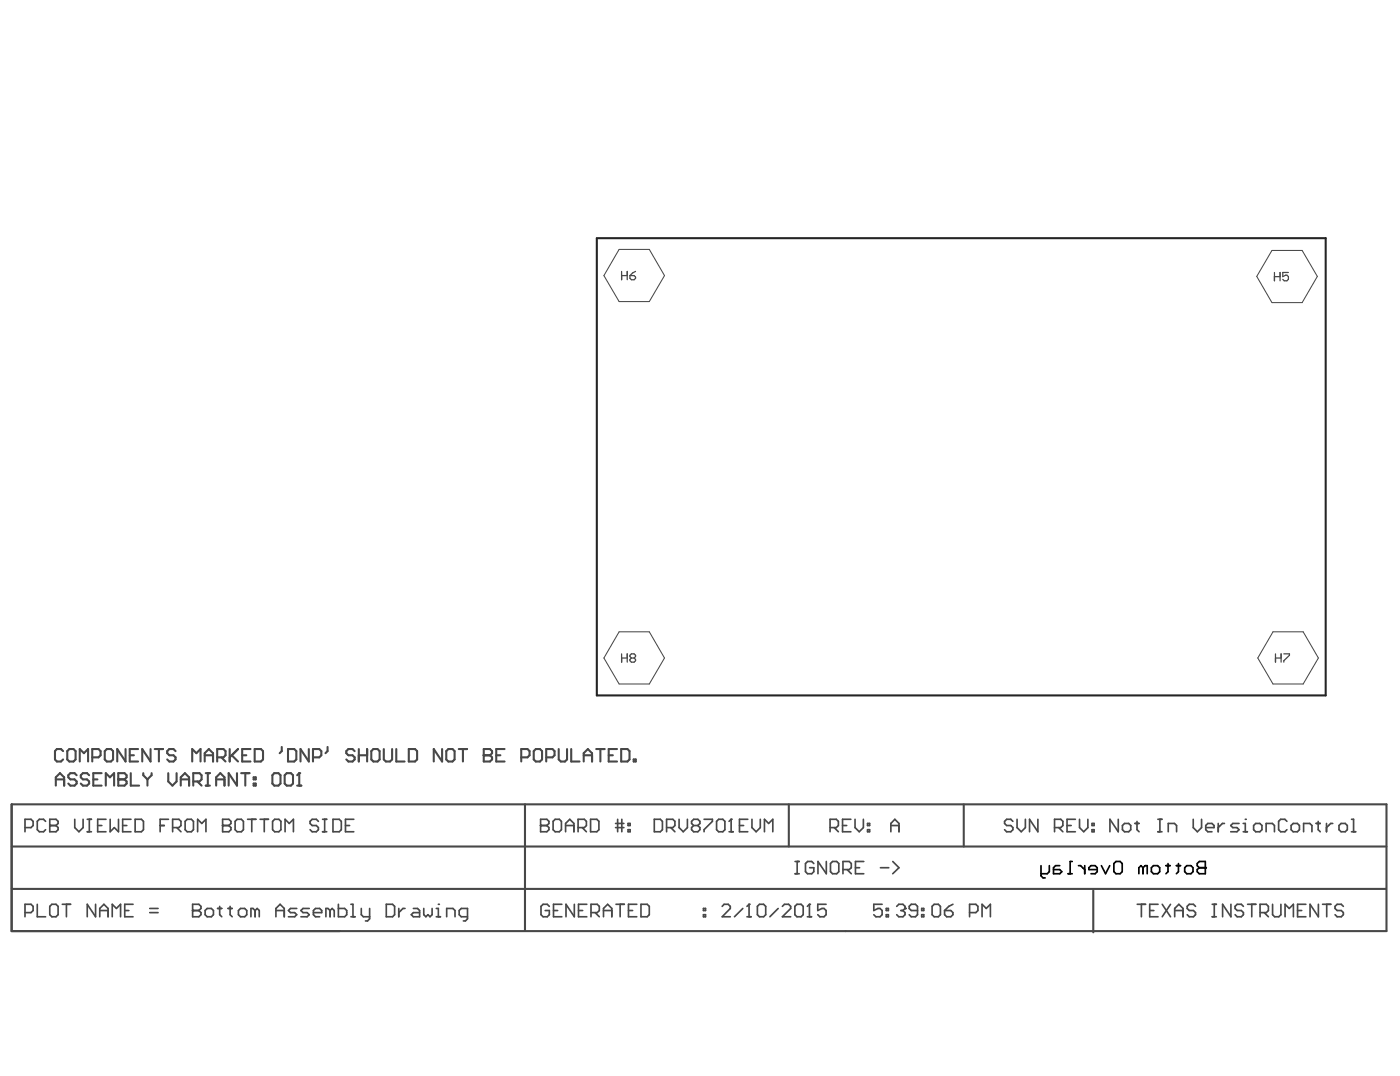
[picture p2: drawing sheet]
<svg xmlns="http://www.w3.org/2000/svg" width="271mm" height="208mm" viewBox="0 0 271 208" stroke-linecap="round" stroke-linejoin="round" font-family="sans-serif">
<path d="M115.5 46.1h141v88.4h-141z" fill="none" stroke="#242424" stroke-width=".4"/>
<g fill="none" stroke="#000" stroke-width=".32">
<path d="M201.5 167.4v2l.4 .4h.4M203.1 167.4v1.2l-.4 .4h-1.2M205.1 167.4h-.8l-.4 .4v1.2h1.2l.4-.4-.4-.4h-1.2M206.7 169h.8M207.5 166.6h-.4v2.4M208.7 167.4h.4l.8 .8M209.9 167.4v1.6M212.3 168.2h-1.6v-.4l.4-.4h.8l.4 .4v.8l-.4 .4h-.8M213.1 167.4l.9 1.6 .8-1.6M215.6 167l.4-.4h.8l.4 .4v1.6l-.4 .4h-.8l-.4-.4zM221.2 167.8l.4-.4h.4v1.6M221.2 167.8v1.2"/>
<path d="M221.2 167.8l-.4-.4-.4 .4v1.2M222.8 167.8l.4-.4h.8l.4 .4v.8l-.4 .4h-.8l-.4-.4zM225.6 167.4h.8M226 167v1.6l-.4 .4M227.7 167.4h.8M228.1 167v1.6l-.4 .4M229.3 167.8l.4-.4h.8l.4 .4v.8l-.4 .4h-.8l-.4-.4zM231.7 167l.4-.4h1.2v2.4h-1.2l-.4-.4v-.4l.4-.4-.4-.4zM232.1 167.8h1.2"/>
</g>
<circle cx="233.3" cy="167.8" r=".16" fill="#000"/>
<path d="M2.3 155.6h266v24.5h-266zM101.6 155.6v24.5M152.7 155.6v8.1M186.5 155.6v8.1M2.3 172h265.9M2.3 163.7h266M211.6 172.2v8.2" fill="none" stroke="#484848" stroke-width=".4"/>
<path d="M119.8 48.2h5.9l2.9 5.1-2.9 5h-5.9l-2.9-5zM246.2 48.4h5.8l2.9 5.1-2.9 5h-5.8l-3-5zM119.8 122.2h5.9l2.9 5.1-2.9 5h-5.9l-2.9-5zM246.4 122.2h5.8l2.9 5.1-2.9 5h-5.8l-3-5z" fill="none" stroke="#484848" stroke-width=".2"/>
<g fill="none" stroke="#484848" stroke-width=".32">
<path d="M216.4 158.5v2.4l-1.6-2.4v2.4M217.2 159.7l.4-.4h.8l.4 .4v.8l-.4 .4h-.8l-.4-.4zM219.6 159.3h.8M220 158.9v1.6l.4 .4M224.1 158.5h.8M224.5 158.5v2.4M230.9 158.5v1.6l.8 .8 .8-.8v-1.6M235.8 159.3v1.6M237 159.3h-.4l-.8 .8M239.8 159.3h-1.2l-.4 .4 .4 .4h.8l.4 .4-.4 .4h-1.2M240.6 159.3h.4v1.6M224.1 160.9h.8"/>
<path d="M226.1 160.9v-1.6h1.2l.4 .4v1.2M233.3 160.1h1.6v-.4l-.4-.4h-.8l-.4 .4v.8l.4 .4h.8M240.6 160.9h.8"/>
</g>
<circle cx="241" cy="158.5" r=".16" fill="#484848"/>
<g fill="none" stroke="#484848" stroke-width=".32">
<path d="M172.4 159.7h1.6M196 158.9l-.4-.4h-.8l-.4 .4v.4l.4 .4h.8l.4 .4v.4l-.4 .4h-.8l-.4-.4M196.8 158.5v1.6l.8 .8 .8-.8v-1.6M200.9 158.5v2.4l-1.7-2.4v2.4M206.5 159.7h.8M208.1 158.5h-1.6v2.4h1.6M208.9 158.5v1.6l.8 .8 .8-.8v-1.6M211.3 159.3h.4v.4h-.4zM242.6 159.7l.4-.4h.8l.4 .4v.8l-.4 .4h-.8l-.4-.4zM249.1 158.9l-.4-.4h-.9l-.4 .4v1.6l.4 .4h.9l.4-.4M249.9 159.7l.4-.4h.8l.4 .4v.8l-.4 .4h-.8l-.4-.4zM254.7 159.3h.8"/>
<path d="M255.1 158.9v1.6l.4 .4M256.7 159.3v1.6M257.9 159.3h-.4l-.8 .8M259.1 159.7l.4-.4h.8l.4 .4v.8l-.4 .4h-.8l-.4-.4zM261.5 158.5h.4v2.4M139.8 175.3l.3-.4h.8l.4 .4v.4l-1.5 1.6h1.5M143.8 175.7l-1.7 1.6M144.6 177.3h.8M145 174.9v2.4M172.4 160.9v-1.6l.8-.8 .8 .8v1.6M204.1 160.1h1.2l.4-.4v-.8l-.4-.4h-1.2v2.4M204.9 160.1l.8 .8"/>
<path d="M211.3 160.5h.4v.4h-.4zM245 160.9v-1.6h1.2l.4 .4v1.2M252.3 160.9v-1.6h1.2l.4 .4v1.2M261.5 160.9h.9"/>
</g>
<g fill="none" stroke="#484848" stroke-width=".24">
<path d="M120.3 52.5v1.6M120.3 53.3h1.1M121.4 52.5v1.6M121.9 53.3h.8l.3 .3v.2l-.3 .3h-.5l-.3-.3zM123 52.5l-.6 .3-.5 .5M246.6 52.7v1.6M246.6 53.5h1.1M247.7 52.7v1.6M249.3 52.7h-1.1v.8l.6-.3h.3l.2 .3v.5l-.2 .3h-.6l-.3-.3M120.3 127.3h1.1M120.3 126.5v1.6M121.4 126.5v1.6"/>
<path d="M122.2 127.3h.5M122.2 127.3l-.3-.3v-.2l.3-.3h.5l.3 .3v.2l-.3 .3M122.2 127.3l-.3 .3v.2l.3 .3h.5l.3-.3v-.2l-.3-.3M246.8 126.5v1.6M246.8 127.3h1.1M247.9 126.5v1.6M248.4 126.5h1.1v.3l-1.1 1v.3"/>
</g>
<circle cx="145" cy="174.9" r=".16" fill="#484848"/>
<path d="M145 174.9l-.4 .4M146.6 175.3l.4-.4h.8l.4 .4v1.6l-.4 .4h-.8l-.4-.4zM150.6 175.7l-1.6 1.6M151.4 175.3l.4-.4h.8l.4 .4v.4l-1.6 1.6h1.6M153.8 175.3l.4-.4h.8l.4 .4v1.6l-.4 .4h-.8l-.4-.4zM156.2 177.3h.8M156.6 174.9v2.4" fill="none" stroke="#484848" stroke-width=".32"/>
<circle cx="156.6" cy="174.9" r=".16" fill="#484848"/>
<g fill="none" stroke="#484848" stroke-width=".32">
<path d="M126.6 158.5h1.2l.4 .4v1.6l-.4 .4h-1.2zM131.4 158.5v1.6l.8 .8 .8-.8v-1.6M134.2 159.7l-.4-.4v-.4l.4-.4h.8l.4 .4v.4l-.4 .4M134.2 159.7l-.4 .4v.4l.4 .4h.8l.4-.4v-.4l-.4-.4M134.2 159.7h.8M136.3 158.5h1.6v.4l-1.6 1.6v.4M138.7 158.9l.4-.4h.8l.4 .4v1.6l-.4 .4h-.8l-.4-.4zM141.5 158.5v2.4M163.1 159.7h.8M164.7 158.5h-1.6v2.4h1.6M165.5 158.5v1.6l.8 .8 .8-.8v-1.6M167.9 159.3h.4v.4h-.4z"/>
<path d="M129 160.1h1.2l.4-.4v-.8l-.4-.4h-1.2v2.4M129.8 160.1l.8 .8M141.1 160.9h.8M156.6 174.9l-.4 .4M159.9 174.9h-1.6v1.2l.8-.4h.4l.4 .4v.8l-.4 .4h-.8l-.4-.4M160.6 160.1h1.2l.4-.4v-.8l-.4-.4h-1.2v2.4M161.4 160.1l.8 .8M167.9 160.5h.4v.4h-.4z"/>
</g>
<circle cx="141.5" cy="158.5" r=".16" fill="#484848"/>
<path d="M141.5 158.5l-.4 .4M143.1 159.7h.8M144.7 158.5h-1.6v2.4h1.6M145.5 158.5v1.6l.8 .8 .8-.8v-1.6M147.9 160.9v-2.4l.8 .8 .9-.8v2.4M170.7 174.9h-1.6v1.2l.8-.4h.4l.4 .4v.8l-.4 .4h-.8l-.4-.4M171.5 175.7h.4v.4h-.4zM171.5 176.9h.4v.4h-.4zM173.5 175.3l.4-.4h.8l.4 .4v.4" fill="none" stroke="#484848" stroke-width=".32"/>
<circle cx="175.1" cy="175.7" r=".16" fill="#484848"/>
<g fill="none" stroke="#484848" stroke-width=".32">
<path d="M104.6 158.5v2.4h1.2l.4-.4v-.4l-.4-.4h-1.2M106.3 175.3l-.4-.4h-.8l-.4 .4v1.6l.4 .4h.8l.4-.4v-.8h-.8M107.1 176.1h.8M108.7 174.9h-1.6v2.4h1.6M111.1 174.9v2.4l-1.6-2.4v2.4M112 176.1h.8M113.6 174.9h-1.6v2.4h1.6M114.4 176.5h1.2l.4-.4v-.8l-.4-.4h-1.2v2.4M115.2 176.5l.8 .8M116.8 176.1h1.6M116.8 177.3v-1.6l.8-.8 .8 .8v1.6M119.2 174.9h1.6"/>
<path d="M120 174.9v2.4M121.6 176.1h.8M123.2 174.9h-1.6v2.4h1.6M124 174.9h1.3l.4 .4v1.6l-.4 .4h-1.3zM136.1 175.7h.4v.4h-.4zM136.1 176.9h.4v.4h-.4zM174.3 176.1h.4M174.7 176.1l.4 .4v.4l-.4 .4h-.8l-.4-.4M175.1 175.7l-.4 .4M177.6 176.1h-1.2l-.5-.4v-.4l.5-.4h.8l.4 .4v1.6l-.4 .4h-.8l-.5-.4M178.4 175.7h.4v.4h-.4zM178.4 176.9h.4v.4h-.4z"/>
<path d="M180.4 175.3l.4-.4h.8l.4 .4v1.6l-.4 .4h-.8l-.4-.4zM182.8 176.1h1.2l.4 .4v.4l-.4 .4h-.8l-.4-.4zM184.4 174.9l-.8 .4-.8 .8M187.6 176.5h1.2l.4-.4v-.8l-.4-.4h-1.2v2.4M190.1 177.3v-2.4l.8 .8 .8-.8v2.4"/>
</g>
<circle cx="104.6" cy="159.7" r=".16" fill="#484848"/>
<g fill="none" stroke="#484848" stroke-width=".32">
<path d="M104.6 158.5h1.2l.4 .4v.4l-.4 .4h-1.2M107 158.9l.4-.4h.8l.4 .4v1.6l-.4 .4h-.8l-.4-.4zM109.5 159.7h1.6M114.3 158.5h1.2l.4 .4v1.6l-.4 .4h-1.2zM119.1 159.3h1.6M119.5 158.5v2.4M120.3 158.5v2.4M121.5 159.3h.4v.4h-.4zM109.5 160.9v-1.6l.8-.8 .8 .8v1.6M111.9 160.1h1.2l.4-.4v-.8l-.4-.4h-1.2v2.4M112.7 160.1l.8 .8M119.1 160.1h1.6"/>
<path d="M121.5 160.5h.4v.4h-.4z"/>
</g>
<path d="M53.1 149.6h.8l.4 .4v1.6l-.4 .4h-.8l-.4-.4v-1.6zM55.1 150l.4-.4h.8l.4 .4v1.6l-.4 .4h-.8l-.4-.4zM57.5 152h.8M57.9 149.6v2.4" fill="none" stroke="#484848" stroke-width=".4"/>
<circle cx="57.9" cy="149.6" r=".2" fill="#484848"/>
<path d="M57.9 149.6l-.4 .4" fill="none" stroke="#484848" stroke-width=".4"/>
<g fill="none" stroke="#484848" stroke-width=".32">
<path d="M4.8 176.5h1.2l.4-.4v-.8l-.4-.4h-1.2v2.4M7.2 174.9v2.4h1.6M9.6 175.3l.4-.4h.8l.4 .4v1.6l-.4 .4h-.8l-.4-.4zM12 174.9h1.7M12.9 174.9v2.4M18.5 174.9v2.4l-1.6-2.4v2.4M19.3 177.3v-1.6l.8-.8 .8 .8v1.6M19.3 176.1h1.6M21.7 177.3v-2.4l.8 .8 .8-.8v2.4M24.1 176.1h.8M25.8 174.9h-1.7v2.4h1.7M29 176.5h1.6"/>
<path d="M29 175.7h1.6M37.3 174.9v2.4h1.2l.4-.4v-.4l-.4-.4h-1.2M153.9 166.6h.8M153.9 169h.8M154.3 166.6v2.4M157.5 167l-.4-.4h-.8l-.4 .4v1.6l.4 .4h.8l.4-.4v-.8h-.8M159.9 166.6v2.4l-1.6-2.4v2.4M160.7 167l.4-.4h.8l.4 .4v1.6l-.4 .4h-.8l-.4-.4zM163.1 168.2h1.2l.4-.4v-.8l-.4-.4h-1.2v2.4M163.9 168.2l.8 .8M165.6 167.8h.8M167.2 166.6h-1.6v2.4h1.6"/>
<path d="M170.4 167.8h1.6M172.8 166.6l1.2 1.2-1.2 1.2M220.1 174.9h1.6M220.9 174.9v2.4M222.5 176.1h.8M224.1 174.9h-1.6v2.4h1.6M224.9 174.9l1.6 2.4M226.5 174.9l-1.6 2.4M227.3 176.1h1.6M227.3 177.3v-1.6l.8-.8 .8 .8v1.6M231.4 175.3l-.4-.4h-.8l-.4 .4v.4l.4 .4h.8l.4 .4v.4l-.4 .4h-.8l-.4-.4M234.6 174.9h.8"/>
<path d="M234.6 177.3h.8M235 174.9v2.4M238.2 174.9v2.4l-1.6-2.4v2.4M240.6 175.3l-.4-.4h-.8l-.4 .4v.4l.4 .4h.8l.4 .4v.4l-.4 .4h-.8l-.4-.4M241.4 174.9h1.6M242.2 174.9v2.4M243.9 176.5h1.2l.4-.4v-.8l-.4-.4h-1.2v2.4M244.7 176.5l.8 .8M246.3 174.9v2l.4 .4h.8l.4-.4v-2M248.7 177.3v-2.4l.8 .8 .8-.8v2.4M251.1 176.1h.8M252.7 174.9h-1.6v2.4h1.6"/>
<path d="M255.1 174.9v2.4l-1.6-2.4v2.4M255.9 174.9h1.7M256.8 174.9v2.4M260 175.3l-.4-.4h-.8l-.4 .4v.4l.4 .4h.8l.4 .4v.4l-.4 .4h-.8l-.4-.4"/>
</g>
<circle cx="37.3" cy="176.1" r=".16" fill="#484848"/>
<g fill="none" stroke="#484848" stroke-width=".32">
<path d="M37.3 174.9h1.2l.4 .4v.4l-.4 .4h-1.2M39.7 176.1l.4-.4h.8l.4 .4v.8l-.4 .4h-.8l-.4-.4zM42.1 175.7h.8M42.5 175.3v1.6l.4 .4M44.1 175.7h.8M44.5 175.3v1.6l.4 .4M46.1 176.1l.4-.4h.9l.4 .4v.8l-.4 .4h-.9l-.4-.4zM49.4 176.1l-.4-.4h-.4v1.6M49.4 176.1v1.2M49.4 176.1l.4-.4 .4 .4v1.2M53.4 176.1h1.6M53.4 177.3v-1.6l.8-.8 .8 .8v1.6"/>
<path d="M57.4 175.7h-1.2l-.4 .4 .4 .4h.8l.4 .4-.4 .4h-1.2M59.8 175.7h-1.2l-.4 .4 .4 .4h.8l.4 .4-.4 .4h-1.2M60.7 176.5h1.6v-.4l-.4-.4h-.8l-.4 .4v.8l.4 .4h.8M63.9 176.1l-.4-.4h-.4v1.6M63.9 176.1v1.2M63.9 176.1l.4-.4 .4 .4v1.2M65.5 174.9v2.4h1.2l.4-.4v-.8l-.4-.4h-1.2M67.9 174.9h.4v2.4M67.9 177.3h.8M69.9 175.7v1.2l.4 .4h1.2M71.5 175.7v2l-.4 .4h-.4M74.8 174.9h1.2l.4 .4v1.6l-.4 .4h-1.2z"/>
<path d="M77.2 175.7v1.6M78.4 175.7h-.4l-.8 .8M80 175.7h.8l.4 .4v1.2h-1.2l-.4-.4 .4-.4h1.2M82 175.7v1.2l.4 .4 .4-.4 .4 .4 .4-.4v-1.2M84.4 177.3h.8M84.4 175.7h.4v1.6"/>
</g>
<circle cx="84.8" cy="174.9" r=".16" fill="#484848"/>
<path d="M8.8 158.9l-.4-.4h-.8l-.4 .4v1.6l.4 .4h.8l.4-.4M9.6 158.5v2.4h1.2l.4-.4v-.4l-.4-.4h-1.2M4.8 160.1h1.2l.4-.4v-.8l-.4-.4h-1.2v2.4M86.4 177.3v-1.6h1.3l.4 .4v1.2M90.5 177.3h-1.2l-.4-.4v-.8l.4-.4h1.2v2l-.4 .4h-.4" fill="none" stroke="#484848" stroke-width=".32"/>
<circle cx="9.6" cy="159.7" r=".16" fill="#484848"/>
<g fill="none" stroke="#484848" stroke-width=".32">
<path d="M9.6 158.5h1.2l.4 .4v.4l-.4 .4h-1.2M14.5 158.5v1.6l.8 .8 .8-.8v-1.6M16.9 158.5h.8M17.3 158.5v2.4M18.9 159.7h.8M20.5 158.5h-1.6v2.4h1.6M21.3 158.5v2.4l.8-.8 .8 .8v-2.4M23.7 159.7h.8M25.3 158.5h-1.6v2.4h1.6M26.2 158.5h1.2l.4 .4v1.6l-.4 .4h-1.2zM31 159.7h.8M32.6 158.5h-1.6v2.4"/>
<path d="M35.8 158.9l.4-.4h.8l.4 .4v1.6l-.4 .4h-.8l-.4-.4zM43.1 158.5v2.4h1.2l.4-.4v-.4l-.4-.4h-1.2M16.9 160.9h.8M33.4 160.1h1.2l.4-.4v-.8l-.4-.4h-1.2v2.4M34.2 160.1l.8 .8M38.2 160.9v-2.4l.9 .8 .8-.8v2.4"/>
</g>
<circle cx="43.1" cy="159.7" r=".16" fill="#484848"/>
<g fill="none" stroke="#484848" stroke-width=".32">
<path d="M43.1 158.5h1.2l.4 .4v.4l-.4 .4h-1.2M45.5 158.9l.4-.4h.8l.4 .4v1.6l-.4 .4h-.8l-.4-.4zM47.9 158.5h1.6M48.7 158.5v2.4M50.3 158.5h1.6M51.1 158.5v2.4M52.8 158.9l.4-.4h.8l.4 .4v1.6l-.4 .4h-.8l-.4-.4zM61.6 158.9l-.4-.4h-.8l-.4 .4v.4l.4 .4h.8l.4 .4v.4l-.4 .4h-.8l-.4-.4M62.4 158.5h.8M62.8 158.5v2.4M64.4 158.5h1.2l.5 .4v1.6l-.5 .4h-1.2zM66.9 159.7h.8"/>
<path d="M68.5 158.5h-1.6v2.4h1.6M55.2 160.9v-2.4l.8 .8 .8-.8v2.4M62.4 160.9h.8"/>
</g>
<g fill="none" stroke="#484848" stroke-width=".4">
<path d="M12.2 145.3l-.4-.4h-.8l-.4 .4v1.6l.4 .4h.8l.4-.4M13 145.3l.4-.4h.8l.4 .4v1.6l-.4 .4h-.8l-.4-.4zM15.4 147.3v-2.4l.8 .8 .8-.8v2.4M17.9 146.5h1.2l.4-.4v-.8l-.4-.4h-1.2v2.4M20.3 145.3l.4-.4h.8l.4 .4v1.6l-.4 .4h-.8l-.4-.4zM24.3 144.9v2.4l-1.6-2.4v2.4M25.1 146.1h.8M26.7 144.9h-1.6v2.4h1.6M29.1 144.9v2.4l-1.6-2.4v2.4M29.9 144.9h1.7M30.7 144.9v2.4M34 145.3l-.4-.4h-.8l-.4 .4v.4l.4 .4h.8l.4 .4v.4l-.4 .4h-.8l-.4-.4"/>
<path d="M37.2 147.3v-2.4l.8 .8 .8-.8v2.4M39.6 146.1h1.6M39.6 147.3v-1.6l.8-.8 .8 .8v1.6M42 146.5h1.2l.4-.4v-.8l-.4-.4h-1.2v2.4M42.8 146.5l.8 .8M44.5 144.9v2.4M44.9 146.1l1.2 1.2M46.1 144.9l-1.6 1.6M46.9 146.1h.8M48.5 144.9h-1.6v2.4h1.6M49.3 144.9h1.2l.4 .4v1.6l-.4 .4h-1.2zM54.5 144.5v.8l-.4 .4"/>
<path d="M55.7 144.9h1.2l.4 .4v1.6l-.4 .4h-1.2zM59.8 144.9v2.4l-1.6-2.4v2.4M60.6 146.5h1.2l.4-.4v-.8l-.4-.4h-1.2v2.4M63.4 144.5v.8l-.4 .4M68.6 145.3l-.4-.4h-.8l-.4 .4v.4l.4 .4h.8l.4 .4v.4l-.4 .4h-.8l-.4-.4M69.4 146.1h1.6M69.4 144.9v2.4M71 144.9v2.4M71.9 145.3l.4-.4h.8l.4 .4v1.6l-.4 .4h-.8l-.4-.4zM74.3 144.9v2l.4 .4h.8l.4-.4v-2M76.7 144.9v2.4h1.6M79.1 144.9h1.2l.4 .4v1.6l-.4 .4h-1.2z"/>
<path d="M85.6 144.9v2.4l-1.7-2.4v2.4M86.4 145.3l.4-.4h.8l.4 .4v1.6l-.4 .4h-.8l-.4-.4zM88.8 144.9h1.6M89.6 144.9v2.4M93.6 144.9v2.4h1.2l.4-.4v-.4l-.4-.4h-1.2"/>
</g>
<circle cx="93.6" cy="146.1" r=".2" fill="#484848"/>
<g fill="none" stroke="#484848" stroke-width=".4">
<path d="M10.8 152v-1.6l.8-.8 .8 .8v1.6M10.8 150.8h1.6M14.8 150l-.4-.4h-.8l-.4 .4v.4l.4 .4h.8l.4 .4v.4l-.4 .4h-.8l-.4-.4M17.2 150l-.4-.4h-.8l-.4 .4v.4l.4 .4h.8l.4 .4v.4l-.4 .4h-.8l-.4-.4M18.1 150.8h.8M19.7 149.6h-1.6v2.4h1.6M20.5 152v-2.4l.8 .8 .8-.8v2.4M22.9 149.6v2.4h1.2l.4-.4v-.4l-.4-.4h-1.2M93.6 144.9h1.2l.4 .4v.4l-.4 .4h-1.2M96 146.1h.8M97.6 144.9h-1.6v2.4h1.6M100.9 146.5h1.2l.4-.4v-.8l-.4-.4h-1.2v2.4"/>
<path d="M103.3 145.3l.4-.4h.8l.4 .4v1.6l-.4 .4h-.8l-.4-.4zM105.7 146.5h1.2l.4-.4v-.8l-.4-.4h-1.2v2.4M108.1 144.9v2l.4 .4h.8l.4-.4v-2M110.5 144.9v2.4h1.7M113 146.1h1.6M113 147.3v-1.6l.8-.8 .8 .8v1.6M115.4 144.9h1.6M116.2 144.9v2.4M117.8 146.1h.8M119.4 144.9h-1.6v2.4h1.6M120.2 144.9h1.2l.4 .4v1.6l-.4 .4h-1.2zM122.6 146.9h.4v.4h-.4z"/>
</g>
<circle cx="22.9" cy="150.8" r=".2" fill="#484848"/>
<g fill="none" stroke="#484848" stroke-width=".4">
<path d="M22.9 149.6h1.2l.4 .4v.4l-.4 .4h-1.2M25.3 149.6v2.4h1.6M27.7 149.6v.4l.8 .8M28.5 150.8v1.2M29.3 149.6v.4l-.8 .8M32.6 149.6v1.6l.8 .8 .8-.8v-1.6M35 150.8h1.6M35 152v-1.6l.8-.8 .8 .8v1.6M37.4 151.2h1.2l.4-.4v-.8l-.4-.4h-1.2v2.4M38.2 151.2l.8 .8M39.8 149.6h.8M39.8 152h.8"/>
<path d="M40.2 149.6v2.4M41.8 150.8h1.6M41.8 152v-1.6l.8-.8 .8 .8v1.6M45.9 149.6v2.4l-1.7-2.4v2.4M46.7 149.6h1.6M47.5 149.6v2.4M49.1 150.4h.4v.4h-.4zM49.1 151.6h.4v.4h-.4z"/>
</g>
</svg>
